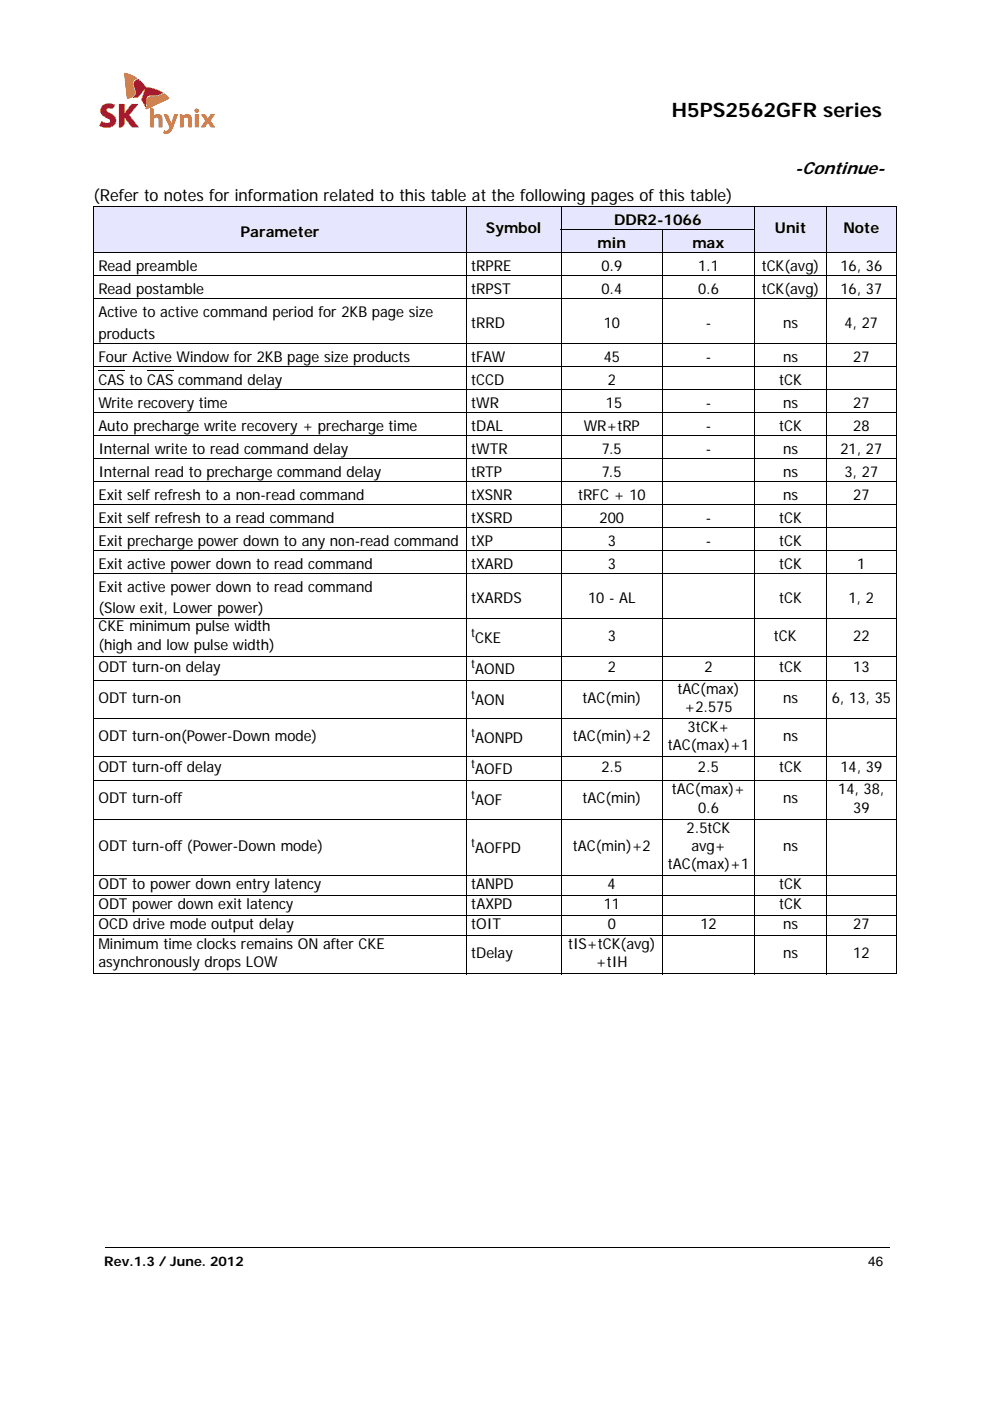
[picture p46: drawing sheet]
<svg xmlns="http://www.w3.org/2000/svg" width="210mm" height="297mm" viewBox="0 0 210 297" stroke-linecap="round" stroke-linejoin="round" font-family="sans-serif">
<defs><g id="words">
<text font-size="4.2" x="142.4" y="24.8">H5PS2562GFR series</text>
<text font-size="3.7" x="168.5" y="36.8">-Continue-</text>
<text font-size="3.5" x="19.8" y="42.7">(Refer to notes for information related to this table at the following pages of this table)</text>
<g font-size="3.2">
<text x="130.2" y="47.7">DDR2-1066</text>
<text x="51" y="50.1">Parameter</text>
<text x="103" y="49.4">Symbol</text>
<text x="126.7" y="52.6">min</text>
<text x="146.8" y="52.6">max</text>
<text x="164.3" y="49.4">Unit</text>
<text x="178.8" y="49.4">Note</text>
<text x="20.9" y="57.5">Read preamble</text>
<text x="99.9" y="57.5">tRPRE</text>
<text x="127.5" y="57.5">0.9</text>
<text x="148" y="57.5">1.1</text>
<text x="161.5" y="57.5">tCK(avg)</text>
<text x="178.2" y="57.5">16, 36</text>
<text x="20.9" y="62.4">Read postamble</text>
<text x="99.9" y="62.4">tRPST</text>
<text x="127.5" y="62.4">0.4</text>
<text x="148" y="62.4">0.6</text>
<text x="161.5" y="62.4">tCK(avg)</text>
<text x="178.2" y="62.4">16, 37</text>
<text x="20.9" y="67.2">Active to active command period for 2KB page size</text>
<text x="20.9" y="71.8">products</text>
<text x="99.9" y="69.5">tRRD</text>
<text x="128" y="69.5">10</text>
<text x="149.6" y="69.5">-</text>
<text x="166" y="69.5">ns</text>
<text x="179.1" y="69.5">4, 27</text>
<text x="20.9" y="76.7">Four Active Window for 2KB page size products</text>
<text x="99.9" y="76.7">tFAW</text>
<text x="128" y="76.7">45</text>
<text x="149.6" y="76.7">-</text>
<text x="166" y="76.7">ns</text>
<text x="180.9" y="76.7">27</text>
<text x="20.9" y="81.6">CAS to CAS command delay</text>
<text x="99.9" y="81.6">tCCD</text>
<text x="128.8" y="81.6">2</text>
<text x="165.2" y="81.6">tCK</text>
<text x="20.9" y="86.4">Write recovery time</text>
<text x="99.9" y="86.4">tWR</text>
<text x="128.5" y="86.4">15</text>
<text x="149.6" y="86.4">-</text>
<text x="166" y="86.4">ns</text>
<text x="180.9" y="86.4">27</text>
<text x="20.9" y="91.3">Auto precharge write recovery + precharge time</text>
<text x="99.9" y="91.3">tDAL</text>
<text x="123.8" y="91.3">WR+tRP</text>
<text x="149.6" y="91.3">-</text>
<text x="165.2" y="91.3">tCK</text>
<text x="180.9" y="91.3">28</text>
<text x="20.9" y="96.2">Internal write to read command delay</text>
<text x="20.9" y="101.1">Internal read to precharge command delay</text>
<text x="99.9" y="96.2">tWTR</text>
<text x="99.9" y="101.1">tRTP</text>
<text x="127.6" y="101.1">7.5</text>
<text x="127.6" y="96.2">7.5</text>
<text x="149.6" y="96.2">-</text>
<text x="166" y="96.2">ns</text>
<text x="166" y="101.1">ns</text>
<text x="178.2" y="96.2">21, 27</text>
<text x="179" y="101.1">3, 27</text>
<text x="20.9" y="106">Exit self refresh to a non-read command</text>
<text x="99.9" y="106">tXSNR</text>
<text x="122.6" y="106">tRFC + 10</text>
<text x="166" y="106">ns</text>
<text x="180.9" y="106">27</text>
<text x="20.9" y="110.9">Exit self refresh to a read command</text>
<text x="99.9" y="110.9">tXSRD</text>
<text x="127.1" y="110.9">200</text>
<text x="149.6" y="110.9">-</text>
<text x="165.2" y="110.9">tCK</text>
<text x="20.9" y="115.8">Exit precharge power down to any non-read command</text>
<text x="99.9" y="115.8">tXP</text>
<text x="128.8" y="115.8">3</text>
<text x="149.6" y="115.8">-</text>
<text x="165.2" y="115.8">tCK</text>
<text x="20.9" y="120.6">Exit active power down to read command</text>
<text x="20.9" y="125.5">Exit active power down to read command</text>
<text x="99.9" y="120.6">tXARD</text>
<text x="128.8" y="120.6">3</text>
<text x="165.2" y="120.6">tCK</text>
<text x="181.8" y="120.6">1</text>
<text x="20.9" y="130">(Slow exit, Lower power)</text>
<text x="99.9" y="127.8">tXARDS</text>
<text x="124.7" y="127.8">10 - AL</text>
<text x="165.2" y="127.8">tCK</text>
<text x="179.9" y="127.8">1, 2</text>
<text x="20.9" y="133.9">CKE minimum pulse width</text>
<text x="20.9" y="137.8">(high and low pulse width)</text>
<text x="100.8" y="136.2">CKE</text>
<text x="128.8" y="135.8">3</text>
<text x="164" y="135.8">tCK</text>
<text x="180.9" y="135.8">22</text>
<text x="20.9" y="142.4">ODT turn-on delay</text>
<text x="100.8" y="142.9">AOND</text>
<text x="128.8" y="142.4">2</text>
<text x="149.4" y="142.4">2</text>
<text x="165.2" y="142.4">tCK</text>
<text x="180.9" y="142.4">13</text>
<text x="20.9" y="149">ODT turn-on</text>
<text x="100.8" y="149.4">AON</text>
<text x="123.5" y="149">tAC(min)</text>
<text x="143.6" y="147.1">tAC(max)</text>
<text x="166" y="149">ns</text>
<text x="176.3" y="149">6, 13, 35</text>
<text x="145.1" y="151">+2.575</text>
<text x="145.8" y="155.2">3tCK+</text>
<text x="20.9" y="157.1">ODT turn-on(Power-Down mode)</text>
<text x="100.8" y="157.6">AONPD</text>
<text x="121.5" y="157.1">tAC(min)+2</text>
<text x="141.6" y="159.1">tAC(max)+1</text>
<text x="166" y="157.1">ns</text>
<text x="20.9" y="163.7">ODT turn-off delay</text>
<text x="100.8" y="164.1">AOFD</text>
<text x="127.5" y="163.7">2.5</text>
<text x="148" y="163.7">2.5</text>
<text x="165.2" y="163.7">tCK</text>
<text x="178.2" y="163.7">14, 39</text>
<text x="20.9" y="170.3">ODT turn-off</text>
<text x="100.8" y="170.8">AOF</text>
<text x="123.5" y="170.3">tAC(min)</text>
<text x="142.5" y="168.4">tAC(max)+</text>
<text x="148" y="172.3">0.6</text>
<text x="166" y="170.3">ns</text>
<text x="177.7" y="168.4">14, 38,</text>
<text x="180.9" y="172.3">39</text>
<text x="145.6" y="176.5">2.5tCK</text>
<text x="20.9" y="180.4">ODT turn-off (Power-Down mode)</text>
<text x="100.8" y="180.8">AOFPD</text>
<text x="121.5" y="180.4">tAC(min)+2</text>
<text x="141.6" y="184.3">tAC(max)+1</text>
<text x="146.6" y="180.4">avg+</text>
<text x="166" y="180.4">ns</text>
<text x="20.9" y="188.5">ODT to power down entry latency</text>
<text x="99.9" y="188.5">tANPD</text>
<text x="128.8" y="188.5">4</text>
<text x="165.2" y="188.5">tCK</text>
<text x="20.9" y="192.7">ODT power down exit latency</text>
<text x="20.9" y="197">OCD drive mode output delay</text>
<text x="99.9" y="197">tOIT</text>
<text x="99.9" y="192.7">tAXPD</text>
<text x="128" y="192.7">11</text>
<text x="128.9" y="197">0</text>
<text x="148.5" y="197">12</text>
<text x="165.2" y="192.7">tCK</text>
<text x="166" y="197">ns</text>
<text x="180.9" y="197">27</text>
<text x="20.9" y="201.2">Minimum time clocks remains ON after CKE</text>
<text x="99.9" y="203.1">tDelay</text>
<text x="120.4" y="201.2">tIS+tCK(avg)</text>
<text x="166" y="203.1">ns</text>
<text x="180.9" y="203.1">12</text>
<text x="20.9" y="205.1">asynchronously drops LOW</text>
<text x="126.4" y="205.1">+tIH</text>
</g>
<g font-size="2.8">
<text x="22.1" y="268.5">Rev.1.3 / June. 2012</text>
<text x="184.1" y="268.5">46</text>
</g>
<g font-size="2.5">
<text x="99.9" y="135">t</text>
<text x="99.9" y="141.6">t</text>
<text x="99.9" y="148.2">t</text>
<text x="99.9" y="156.3">t</text>
<text x="99.9" y="162.9">t</text>
<text x="99.9" y="169.5">t</text>
<text x="99.9" y="179.5">t</text>
</g>
</g></defs>
<path d="M22.2 264.4l.1 .2z" fill="#000"/>
<path d="M22.3 264.5h166.3" fill="none" stroke="#000" stroke-width=".21"/>
<g fill="#fff">
<path d="M20.6 29.6h166.6v1.5h-166.6z"/>
<path d="M21 15.5h24.6v12.9h-24.6z"/>
</g>
<g fill="#e31837">
<path d="M21.8 22.4a2.57 2.57 0 0 1 2.5-.2v.2a.89 .89 0 0 1-1.4 .5l-.3 .2-.1 .3 .5 .4a1.86 1.86 0 0 1 1.6 2 1.72 1.72 0 0 1-2.3 1.2l-1.2-.4 .5-.8a1.21 1.21 0 0 0 1.8 0 1.21 1.21 0 0 0-1-.9 1.46 1.46 0 0 1-.6-2.5z"/>
<path d="M21.7 22.4a2.49 2.49 0 0 1 2.7-.2l-.1 .2a.89 .89 0 0 1-1.3 .6l-.3 .1-.1 .3 .6 .6a.71 .71 0 0 1-.6-1l.3-.1a.9 .9 0 0 0 1.4-.7v.1a1.96 1.96 0 0 0-2.9 1 2.24 2.24 0 0 0 1.7 1.9l.4 .6a1.24 1.24 0 0 1-2 0l-.4 .8 .2 .1a2.15 2.15 0 0 0 3.2-.9 1.83 1.83 0 0 0-1.3-1.8 1.6 1.6 0 0 1 1.4 1.8 1.6 1.6 0 0 1-1.8 1.3 2.56 2.56 0 0 1-1.7-.5l.4-.9a1.66 1.66 0 0 0 1.8 .2 .52 .52 0 0 0-.4-.7 1.78 1.78 0 0 1-1.3-2.7z"/>
<path d="M25.3 22.1h1.1v2l1.5-2h1.4l-2 2.3 2.1 2.5h-1.5l-1.5-2.1v1.2a.96 .96 0 0 1-1.1 1z"/>
<path d="M25.2 22l1.2 .1v2l1.5-2.1h1.4l-1.9 2.5-.1-.1 1.9-2.4 .1 .1h-1.4l-1.5 2.1v-2.1h-1.1v4.8a.99 .99 0 0 0 1-1.2l.1-.9 1.6 2.1h1.4l-.1 .1-2-2.6h.1l2 2.6h-1.5l-1.5-2.2a1.83 1.83 0 0 1-.5 2.1l-.7 .2z"/>
<path d="M28.6 17.2l.6-.4a4.6 4.6 0 0 1 1.7 1.7l-1.7 2.2h-1a1.56 1.56 0 0 0 .3-2.3l-.1-.9z"/>
<path d="M28.5 17.2l.6-.4h.3a1.14 1.14 0 0 0-1 1.1l.1 .4a1.71 1.71 0 0 1-.3 2.4l1-.1 1.7-2.1-1.6-1.8 .9 .9 .8 1-1.8 2.1h-1.1a1.59 1.59 0 0 0 .3-2.2l-.1-.9z"/>
<path d="M30.9 18.5a7.7 7.7 0 0 1 3.7 1.2 5.8 5.8 0 0 1-3.1 .6l-.1 .1a2.97 2.97 0 0 0-.5 1.9l-.1 .3-.8-1.4z"/>
<path d="M30.9 18.5a6.3 6.3 0 0 1 3.7 1.2 6.4 6.4 0 0 1-3.2 .7l-.3 .5v1l-.3 .8 .2-1.8a.83 .83 0 0 1 1.2-.7l1.1-.1 1.2-.4a5.8 5.8 0 0 0-3.6-1l-.9 2.4 .6 .9 .2 .7-.8-1.6z"/>
</g>
<g fill="#f58025">
<path d="M26.4 15.5a5.2 5.2 0 0 1 2.7 1.1 1.39 1.39 0 0 0-.7 2.3 1.16 1.16 0 0 1-.4 1.6l-.8 .3-.3-.1z"/>
<path d="M26.4 15.6a3.6 3.6 0 0 1 2.7 1v.1a1.36 1.36 0 0 0-.6 2.2 1.34 1.34 0 0 1-.2 1.4 1.34 1.34 0 0 1-1.3 .5 1.37 1.37 0 0 0 1.3-.6 1.37 1.37 0 0 0 0-1.5 1.35 1.35 0 0 1 .8-2.1l-2-.9-.7-.1 .6 5 .1 .2-.1 .1z"/>
<path d="M31.5 20.6l2.1-.2 1.2-.6 1 1-4.7 2.3-.2-.2a3.3 3.3 0 0 0 .4-2z"/>
<path d="M31.5 20.6l.5-.2a4.8 4.8 0 0 0 2.8-.6l.8 .6 .2 .5-4.6 2.2-.3-.1v-.1l.3 .1 4.4-2.1v-.3l-.8-.7a6 6 0 0 1-3.2 .7l-.3 .7a1.58 1.58 0 0 1-.4 1.7z"/>
<path d="M34.8 24.3l.1-.1a.64 .64 0 0 1 .8 .5l.6 1.6 .7-2h.7l-1.1 2.8a1.44 1.44 0 0 1-1.9 1.1l.2-.5a.78 .78 0 0 0 1.1-.7z"/>
<path d="M34.7 24.2h.6l.2 .1 .8 2 .6-2 .8-.1-1 2.9 1-2.8h-.7l-.6 2-.8-1.6a.57 .57 0 0 0-.8-.4l1.2 2.6a.89 .89 0 0 1-1.2 .8l-.1 .5a1.53 1.53 0 0 0 2-1.2 1.44 1.44 0 0 1-2.1 1.2l.2-.6a.73 .73 0 0 0 1.1-.7z"/>
<path d="M42.7 24.3h.1a.6 .6 0 0 1 .9 .3l.4 .6 .6-1h.8l-.9 1.4 .9 1.3h-.8l-.6-.9-.6 .9h-.8l.9-1.3z"/>
<path d="M42.7 24.3a.73 .73 0 0 1 1.1 .4l.3 .5 .6-1h.9l-1 1.3 .9 1.5-1-1.4 1-1.4-.8 .1-.7 1a1.14 1.14 0 0 0-1.1-1l-.2 .1 .9 1.2-.9 1.4 .8-.1 .6-1 .6 1 .9 .1h-.9l-.7-1-.5 1h-.8l.8-1.4z"/>
<path d="M38.1 24.3l.6 .1 .1 .2a1.01 1.01 0 0 1 1.1-.3 1.01 1.01 0 0 1 .7 .8v1.8h-.6l-.2-1.9a.65 .65 0 0 0-.9 .1v1.8h-.7z"/>
<path d="M38.1 24.3h.5l.2 .3a1.1 1.1 0 0 1 1.3-.3 1.1 1.1 0 0 1 .6 1.2v1.5h-.8v-1.7a.51 .51 0 0 0-.4-.4 .51 .51 0 0 0-.6 .2v1.9h-.7v-1.9v1.8h.6l.1-1.9a.65 .65 0 0 1 .6-.2 .65 .65 0 0 1 .5 .5v1.6h.6v-1.7a.99 .99 0 0 0-.7-.9 .99 .99 0 0 0-1.1 .3l-.2-.2-.4-.1v.9z"/>
<path d="M41.3 23.3a.47 .47 0 0 1 .5-.3 .47 .47 0 0 1 .4 .5l-.4-.4h-.2a.39 .39 0 0 0 0 .7 .39 .39 0 0 0 .5-.4 .45 .45 0 0 1-.5 .5 .45 .45 0 0 1-.3-.6z"/>
<path d="M41.4 24.3h.6v2.6h-.6z"/>
<path d="M41.3 24.3h.8v2.7l-.1-2.7h-.6v2.6l.7 .1h-.8z"/>
<path d="M31.9 22.9a.54 .54 0 0 1 .7 .5l.1 1.1a.95 .95 0 0 1 1.1-.3 .95 .95 0 0 1 .6 1v1.7h-.7l-.1-1.9a.63 .63 0 0 0-1 .1v1.8h-.7z"/>
<path d="M31.9 22.8a.63 .63 0 0 1 .8 .5l-.1 1.3v-1.3a.52 .52 0 0 0-.7-.4l.1 4h.6v-1.8a.66 .66 0 0 1 .8-.2 .66 .66 0 0 1 .3 .8v1.2h.6v-1.6a.97 .97 0 0 0-.6-1 .97 .97 0 0 0-1.1 .3 1.09 1.09 0 0 1 1.4-.3 1.09 1.09 0 0 1 .4 1.4v1.3h-.7l-.1-1.7a.53 .53 0 0 0-.4-.4 .53 .53 0 0 0-.5 .3v1.8h-.8z"/>
<circle cx="41.7" cy="23.5" r=".4"/>
</g>
<g fill="#e6e6ff">
<path d="M19.8 43.8h79v9.8h-79z"/>
<path d="M98.8 43.8h20.2v9.8h-20.2z"/>
<path d="M119 43.8h41v4.9h-41z"/>
<path d="M160 43.8h15.3v9.8h-15.3z"/>
<path d="M175.3 43.8h14.7v9.8h-14.7z"/>
<path d="M119 48.7h21.4v4.9h-21.4z"/>
<path d="M140.4 48.7h19.6v4.9h-19.6z"/>
</g>
<g fill="#fff">
<path d="M19.8 53.6h79v4.9h-79z"/>
<path d="M98.8 53.6h20.2v4.9h-20.2z"/>
<path d="M119 53.6h21.4v4.9h-21.4z"/>
<path d="M140.4 53.6h19.6v4.9h-19.6z"/>
<path d="M160 53.6h15.3v4.9h-15.3z"/>
<path d="M175.3 53.6h14.7v4.9h-14.7z"/>
<path d="M19.8 58.5h79v4.9h-79z"/>
<path d="M98.8 58.5h20.2v4.9h-20.2z"/>
<path d="M119 58.5h21.4v4.9h-21.4z"/>
<path d="M140.4 58.5h19.6v4.9h-19.6z"/>
<path d="M160 58.5h15.3v4.9h-15.3z"/>
<path d="M175.3 58.5h14.7v4.9h-14.7z"/>
<path d="M19.8 63.4h79v9.4h-79z"/>
<path d="M98.8 63.4h20.2v9.4h-20.2z"/>
<path d="M140.4 63.4h19.6v9.4h-19.6z"/>
<path d="M160 63.4h15.3v9.4h-15.3z"/>
<path d="M175.3 63.4h14.7v9.4h-14.7z"/>
<path d="M19.8 72.8h79v4.9h-79z"/>
<path d="M98.8 72.8h20.2v4.9h-20.2z"/>
<path d="M140.4 72.8h19.6v4.9h-19.6z"/>
<path d="M160 72.8h15.3v4.9h-15.3z"/>
<path d="M175.3 72.8h14.7v4.9h-14.7z"/>
<path d="M19.8 77.7h79v4.9h-79z"/>
</g>
<path d="M20.9 78.5h5.5M31.2 78.5h5.6" fill="none" stroke="#000" stroke-width=".21"/>
<g fill="#fff">
<path d="M98.8 77.7h20.2v4.9h-20.2z"/>
<path d="M140.4 77.7h34.9v4.9h-34.9z"/>
<path d="M175.3 77.7h14.7v4.9h-14.7z"/>
<path d="M19.8 82.6h79v4.8h-79z"/>
<path d="M98.8 82.6h20.2v4.8h-20.2z"/>
<path d="M140.4 82.6h19.6v4.8h-19.6z"/>
<path d="M160 82.6h15.3v4.8h-15.3z"/>
<path d="M175.3 82.6h14.7v4.8h-14.7z"/>
<path d="M19.8 87.4h79v4.9h-79z"/>
<path d="M98.8 87.4h20.2v4.9h-20.2z"/>
<path d="M119 87.4h21.4v4.9h-21.4z"/>
<path d="M140.4 87.4h19.6v4.9h-19.6z"/>
<path d="M160 87.4h15.3v4.9h-15.3z"/>
<path d="M175.3 87.4h14.7v4.9h-14.7z"/>
<path d="M19.8 92.3h79v4.9h-79z"/>
<path d="M98.8 92.3h20.2v4.9h-20.2z"/>
<path d="M140.4 92.3h19.6v4.9h-19.6z"/>
<path d="M160 92.3h15.3v4.9h-15.3z"/>
<path d="M175.3 92.3h14.7v4.9h-14.7z"/>
<path d="M19.8 97.2h79v4.9h-79z"/>
<path d="M98.8 97.2h20.2v4.9h-20.2z"/>
<path d="M119 97.2h21.4v4.9h-21.4z"/>
<path d="M140.4 97.2h34.9v4.9h-34.9z"/>
<path d="M175.3 97.2h14.7v4.9h-14.7z"/>
<path d="M19.8 102.1h79v4.9h-79z"/>
<path d="M98.8 102.1h20.2v4.9h-20.2z"/>
<path d="M119 102.1h21.4v4.9h-21.4z"/>
<path d="M140.4 102.1h34.9v4.9h-34.9z"/>
<path d="M175.3 102.1h14.7v4.9h-14.7z"/>
<path d="M19.8 107h79v4.9h-79z"/>
<path d="M98.8 107h20.2v4.9h-20.2z"/>
<path d="M119 107h21.4v4.9h-21.4z"/>
<path d="M140.4 107h19.6v4.9h-19.6z"/>
<path d="M160 107h15.3v4.9h-15.3z"/>
<path d="M175.3 107h14.7v4.9h-14.7z"/>
<path d="M19.8 111.9h79v4.9h-79z"/>
<path d="M98.8 111.9h20.2v4.9h-20.2z"/>
<path d="M119 111.9h21.4v4.9h-21.4z"/>
<path d="M140.4 111.9h19.6v4.9h-19.6z"/>
<path d="M160 111.9h15.3v4.9h-15.3z"/>
<path d="M175.3 111.9h14.7v4.9h-14.7z"/>
<path d="M19.8 116.8h79v4.8h-79z"/>
<path d="M98.8 116.8h20.2v4.8h-20.2z"/>
<path d="M119 116.8h21.4v4.8h-21.4z"/>
<path d="M140.4 116.8h34.9v4.8h-34.9z"/>
<path d="M175.3 116.8h14.7v4.8h-14.7z"/>
<path d="M19.8 121.6h79v9.5h-79z"/>
<path d="M98.8 121.6h20.2v9.5h-20.2z"/>
<path d="M119 121.6h21.4v9.5h-21.4z"/>
<path d="M140.4 121.6h34.9v9.5h-34.9z"/>
<path d="M175.3 121.6h14.7v9.5h-14.7z"/>
<path d="M140.4 131.1h19.6v8.1h-19.6z"/>
</g>
<g fill="none" stroke="#000" stroke-width=".21">
<path d="M19.7 43.8h170.4M19.7 53.6h170.4M19.7 58.5h170.4M19.8 43.9v162.5M98.8 43.8v162.8M118.9 48.7h41.2M119 43.8v162.8M140.4 48.6v158M160 43.8v162.8M175.3 43.8v162.8M190 43.9v162.5M19.7 63.4h170.4"/>
<path d="M19.7 72.8h170.4M19.7 77.7h170.4M19.7 82.6h170.4M19.7 87.4h170.4M19.7 92.3h170.4M19.7 97.2h170.4M19.7 102.1h170.4M19.7 107h170.4M19.7 111.9h170.4M19.7 116.8h170.4M19.7 121.6h170.4M19.7 131.1h170.4"/>
<path d="M19.7 139.2h170.4M19.7 144.3h170.4M19.7 152.4h170.4M19.7 160.5h170.4M19.7 165.6h170.4M19.7 173.7h170.4M19.7 185.7h170.4M19.7 189.9h170.4M19.7 194.1h170.4M19.7 198.4h170.4M19.7 206.5h170.4"/>
</g>
<use href="#words"/>
</svg>
